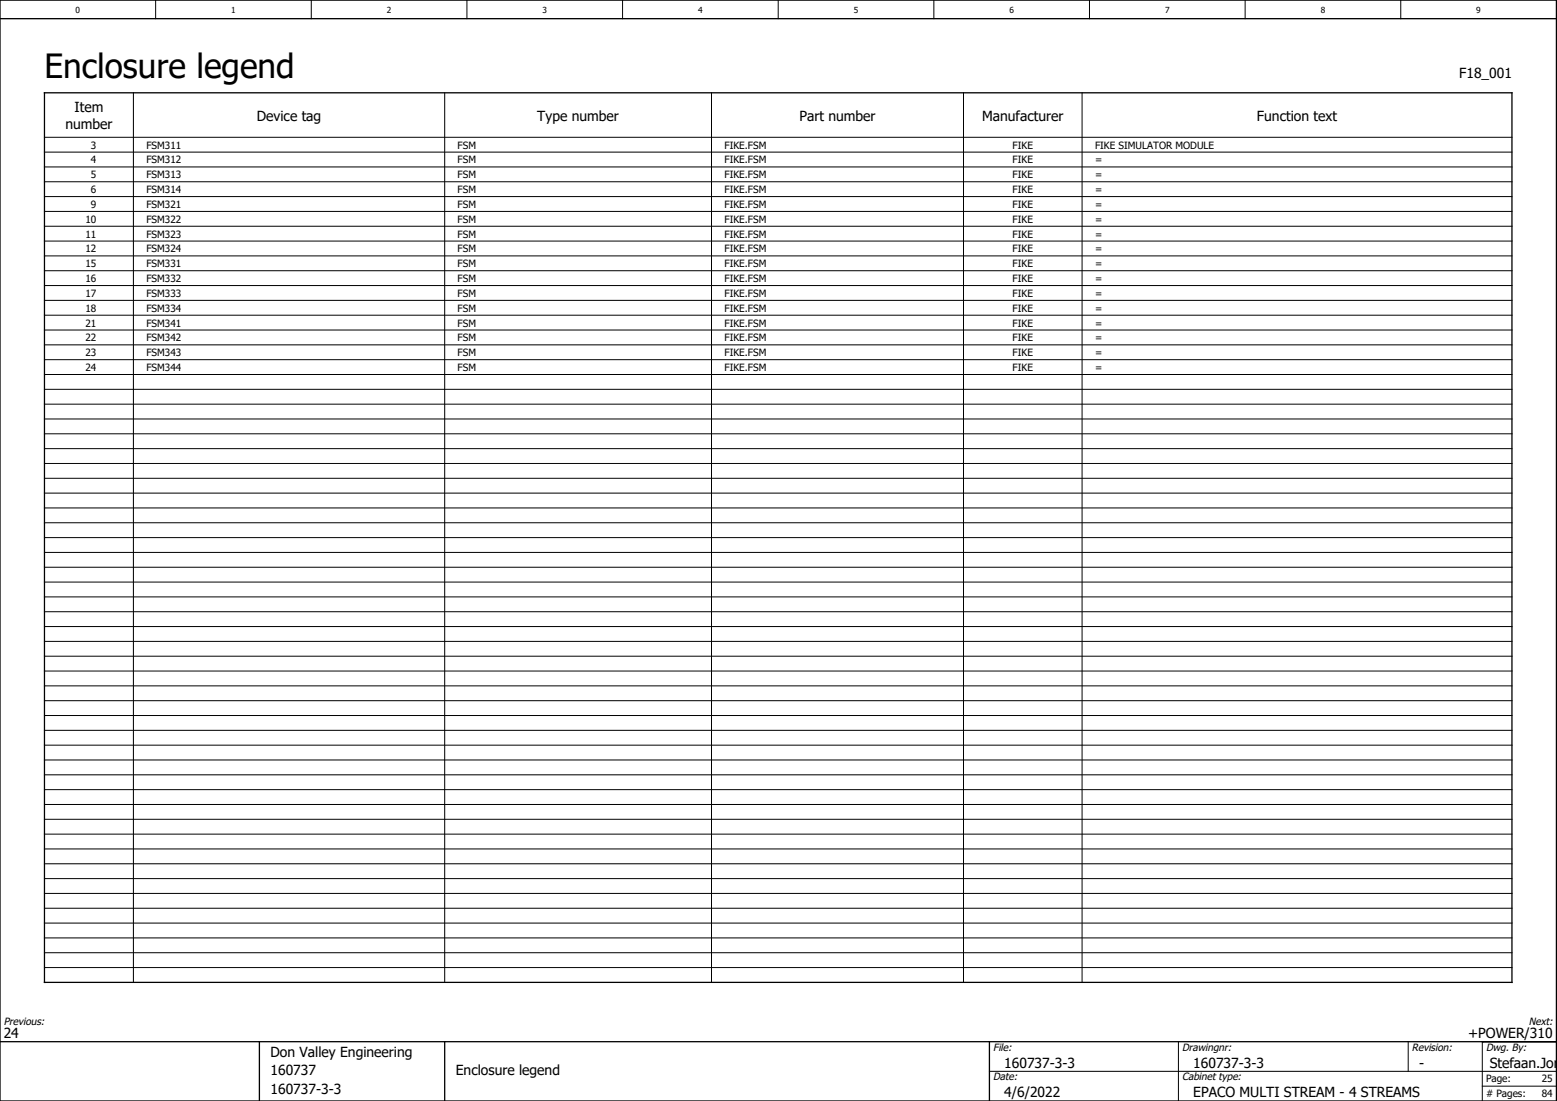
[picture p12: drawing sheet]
<svg xmlns="http://www.w3.org/2000/svg" width="420mm" height="297mm" viewBox="0 0 420 297" stroke-linecap="round" stroke-linejoin="round" font-family="sans-serif">
<defs><g id="words">
<text font-size="9" x="12" y="21">Enclosure legend</text>
<g font-size="3.7">
<text x="393.8" y="21">F18_001</text>
<text x="17.6" y="34.8">number</text>
<text x="20.1" y="30.3">Item</text>
<text x="69.3" y="32.5">Device tag</text>
<text x="145" y="32.5">Type number</text>
<text x="215.7" y="32.5">Part number</text>
<text x="265" y="32.5">Manufacturer</text>
<text x="339.2" y="32.5">Function text</text>
<text x="1" y="280">24</text>
<text x="396.2" y="280">+POWER/310</text>
<text x="73" y="285">Don Valley Engineering</text>
<text x="73" y="290">160737</text>
<text x="123" y="290">Enclosure legend</text>
<text x="271" y="288">160737-3-3</text>
<text x="322" y="288">160737-3-3</text>
<text x="383" y="288">-</text>
<text x="402" y="288">Stefaan.Jori</text>
<text x="73" y="295">160737-3-3</text>
<text x="271" y="296">4/6/2022</text>
<text x="322" y="296">EPACO MULTI STREAM - 4 STREAMS</text>
</g>
<g font-size="2.8">
<text x="1" y="276.5">Previous:</text>
<text x="412.6" y="276.5">Next:</text>
<text x="268" y="283.5">File:</text>
<text x="319" y="283.5">Drawingnr:</text>
<text x="381" y="283.5">Revision:</text>
<text x="401" y="283.5">Dwg. By:</text>
<text x="268" y="291.5">Date:</text>
<text x="319" y="291.5">Cabinet type:</text>
</g>
<g font-size="2.7">
<text x="24.5" y="40.1">3</text>
<text x="39.5" y="40.1">FSM311</text>
<text x="123.5" y="40.1">FSM</text>
<text x="195.5" y="40.1">FIKE.FSM</text>
<text x="273.2" y="40.1">FIKE</text>
<text x="295.5" y="40.1">FIKE SIMULATOR MODULE</text>
<text x="24.5" y="44.1">4</text>
<text x="39.5" y="44.1">FSM312</text>
<text x="123.5" y="44.1">FSM</text>
<text x="195.5" y="44.1">FIKE.FSM</text>
<text x="273.2" y="44.1">FIKE</text>
<text x="295.5" y="44.1">=</text>
<text x="24.5" y="48.1">5</text>
<text x="24.5" y="52.1">6</text>
<text x="39.5" y="48.1">FSM313</text>
<text x="39.5" y="52.1">FSM314</text>
<text x="123.5" y="48.1">FSM</text>
<text x="123.5" y="52.1">FSM</text>
<text x="195.5" y="48.1">FIKE.FSM</text>
<text x="195.5" y="52.1">FIKE.FSM</text>
<text x="273.2" y="48.1">FIKE</text>
<text x="273.2" y="52.1">FIKE</text>
<text x="295.5" y="48.1">=</text>
<text x="295.5" y="52.1">=</text>
<text x="24.5" y="56.1">9</text>
<text x="39.5" y="56.1">FSM321</text>
<text x="123.5" y="56.1">FSM</text>
<text x="195.5" y="56.1">FIKE.FSM</text>
<text x="273.2" y="56.1">FIKE</text>
<text x="295.5" y="56.1">=</text>
<text x="23.1" y="60.1">10</text>
<text x="23.1" y="64.1">11</text>
<text x="39.5" y="60.1">FSM322</text>
<text x="39.5" y="64.1">FSM323</text>
<text x="123.5" y="60.1">FSM</text>
<text x="123.5" y="64.1">FSM</text>
<text x="195.5" y="60.1">FIKE.FSM</text>
<text x="195.5" y="64.1">FIKE.FSM</text>
<text x="273.2" y="60.1">FIKE</text>
<text x="273.2" y="64.1">FIKE</text>
<text x="295.5" y="60.1">=</text>
<text x="295.5" y="64.1">=</text>
<text x="23.1" y="68.1">12</text>
<text x="39.5" y="68.1">FSM324</text>
<text x="123.5" y="68.1">FSM</text>
<text x="195.5" y="68.1">FIKE.FSM</text>
<text x="273.2" y="68.1">FIKE</text>
<text x="295.5" y="68.1">=</text>
<text x="23.1" y="72.1">15</text>
<text x="23.1" y="76.1">16</text>
<text x="39.5" y="72.1">FSM331</text>
<text x="39.5" y="76.1">FSM332</text>
<text x="123.5" y="72.1">FSM</text>
<text x="123.5" y="76.1">FSM</text>
<text x="195.5" y="72.1">FIKE.FSM</text>
<text x="195.5" y="76.1">FIKE.FSM</text>
<text x="273.2" y="72.1">FIKE</text>
<text x="273.2" y="76.1">FIKE</text>
<text x="295.5" y="72.1">=</text>
<text x="295.5" y="76.1">=</text>
<text x="23.1" y="80.1">17</text>
<text x="39.5" y="80.1">FSM333</text>
<text x="123.5" y="80.1">FSM</text>
<text x="195.5" y="80.1">FIKE.FSM</text>
<text x="273.2" y="80.1">FIKE</text>
<text x="295.5" y="80.1">=</text>
<text x="23.1" y="84.1">18</text>
<text x="23.1" y="88.1">21</text>
<text x="39.5" y="84.1">FSM334</text>
<text x="39.5" y="88.1">FSM341</text>
<text x="123.5" y="84.1">FSM</text>
<text x="123.5" y="88.1">FSM</text>
<text x="195.5" y="84.1">FIKE.FSM</text>
<text x="195.5" y="88.1">FIKE.FSM</text>
<text x="273.2" y="84.1">FIKE</text>
<text x="273.2" y="88.1">FIKE</text>
<text x="295.5" y="84.1">=</text>
<text x="295.5" y="88.1">=</text>
<text x="23.1" y="92.1">22</text>
<text x="39.5" y="92.1">FSM342</text>
<text x="123.5" y="92.1">FSM</text>
<text x="195.5" y="92.1">FIKE.FSM</text>
<text x="273.2" y="92.1">FIKE</text>
<text x="295.5" y="92.1">=</text>
<text x="23.1" y="96.1">23</text>
<text x="23.1" y="100.1">24</text>
<text x="39.5" y="96.1">FSM343</text>
<text x="39.5" y="100.1">FSM344</text>
<text x="123.5" y="96.1">FSM</text>
<text x="123.5" y="100.1">FSM</text>
<text x="195.5" y="96.1">FIKE.FSM</text>
<text x="195.5" y="100.1">FIKE.FSM</text>
<text x="273.2" y="96.1">FIKE</text>
<text x="273.2" y="100.1">FIKE</text>
<text x="295.5" y="96.1">=</text>
<text x="295.5" y="100.1">=</text>
<text x="401" y="292">Page:</text>
<text x="416.1" y="292">25</text>
<text x="401" y="296"># Pages:</text>
<text x="416.1" y="296">84</text>
</g>
<g font-size="2.3">
<text x="20.4" y="3.6">0</text>
<text x="62.4" y="3.6">1</text>
<text x="104.4" y="3.6">2</text>
<text x="146.4" y="3.6">3</text>
<text x="188.4" y="3.6">4</text>
<text x="230.4" y="3.6">5</text>
<text x="272.4" y="3.6">6</text>
<text x="314.4" y="3.6">7</text>
<text x="356.4" y="3.6">8</text>
<text x="398.4" y="3.6">9</text>
</g>
</g></defs>
<g fill="none" stroke="#000" stroke-width=".27">
<path d="M42 0v5M84 0v5M126 0v5M168 0v5M210 0v5M252 0v5M294 0v5M336 0v5M378 0v5M12 37h396M36 25v240M120 25v240"/>
<path d="M192 25v240M260 25v240M292 25v240M12 41h396M12 49h396M12 53h396M12 57h396M12 45h396M12 61h396M12 65h396M12 73h396M12 77h396"/>
<path d="M12 69h396M12 97h396M12 85h396M12 89h396M12 93h396M12 81h396M12 113h396M12 101h396M12 109h396M12 117h396M12 105h396M12 137h396"/>
<path d="M12 125h396M12 133h396M12 121h396M12 129h396M12 157h396M12 145h396M12 149h396M12 153h396M12 141h396M12 177h396M12 173h396M12 161h396"/>
<path d="M12 169h396M12 165h396M12 181h396M12 197h396M12 193h396M12 185h396M12 189h396M12 217h396M12 209h396M12 213h396M12 205h396M12 201h396"/>
<path d="M12 229h396M12 225h396M12 221h396M12 237h396M12 233h396M12 257h396M12 241h396M12 249h396M12 253h396M12 245h396M12 261h396M267 289h153"/>
<path d="M318 281v16M380 281v8M400 293h20M400 281v16"/>
</g>
<path d="M0 5h420M0 0h420v297h-420zM12 25h396v240h-396zM0 281h420M70 281v16M120 281v16M267 281v16" fill="none" stroke="#000" stroke-width=".35"/>
<g fill="#000">
<circle cx="400" cy="281" r=".17"/>
<circle cx="420" cy="281" r=".17"/>
</g>
<use href="#words"/>
</svg>
